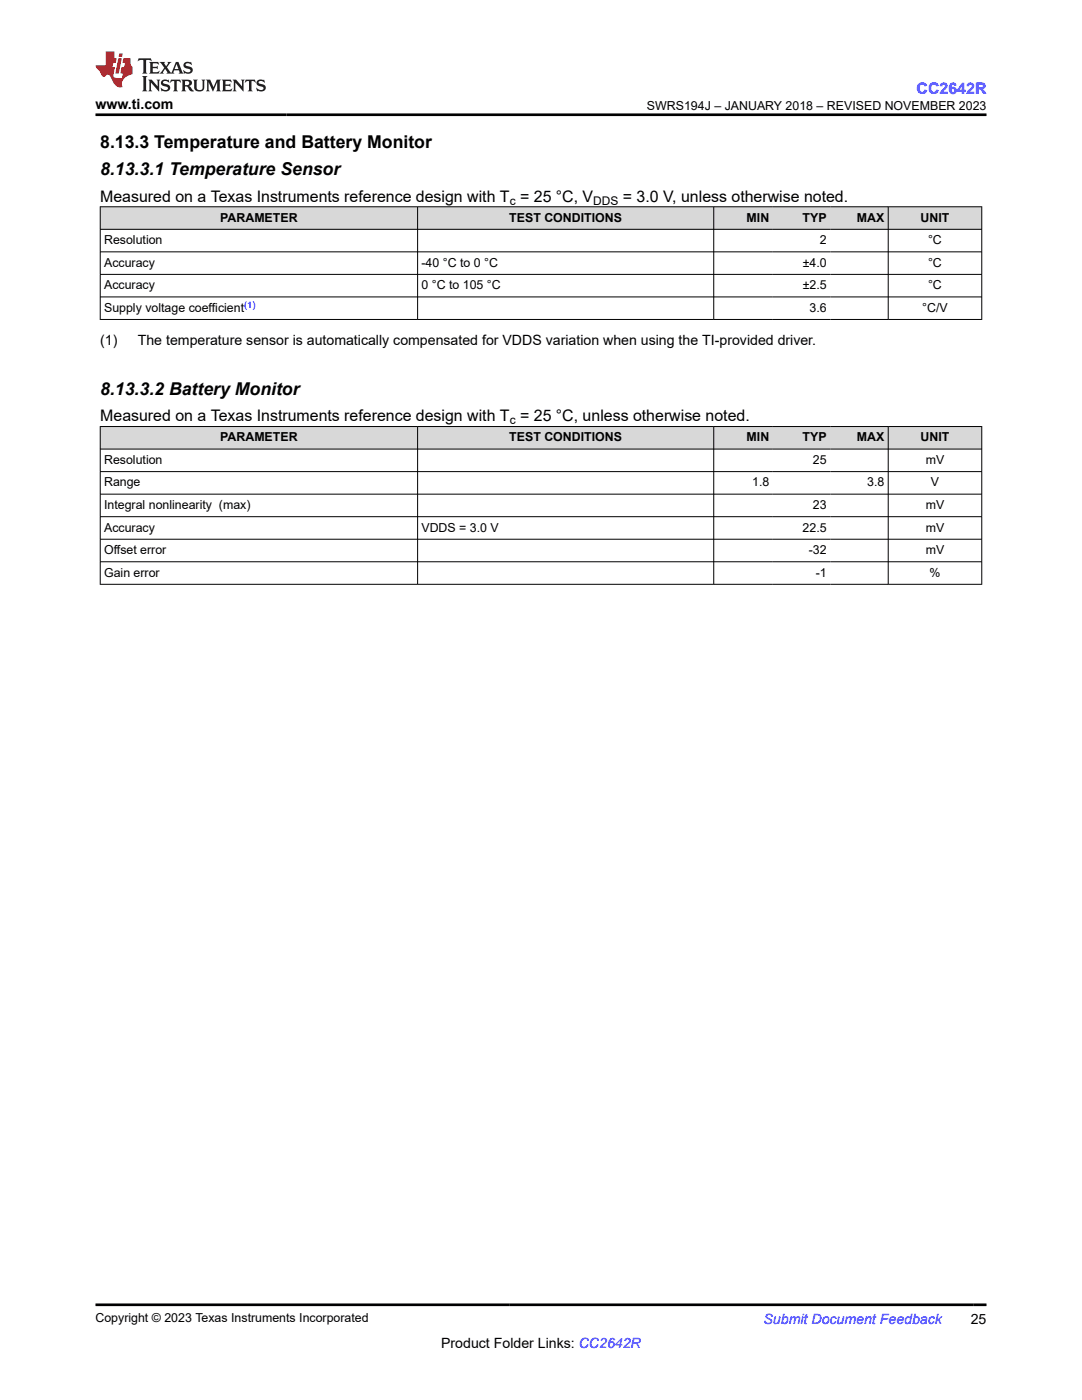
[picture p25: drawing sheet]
<svg xmlns="http://www.w3.org/2000/svg" width="216mm" height="279mm" viewBox="0 0 216 279" stroke-linecap="round" stroke-linejoin="round" font-family="sans-serif">
<defs><g id="words">
<g font-size="3.5">
<text x="20" y="29.6">8.13.3 Temperature and Battery Monitor</text>
<text x="20" y="34.9">8.13.3.1 Temperature Sensor</text>
<text x="20" y="78.7">8.13.3.2 Battery Monitor</text>
</g>
<text font-size="3.2" fill="#00f" x="182.9" y="18.7">CC2642R</text>
<g font-size="3.2">
<text x="20" y="40.2">Measured on a Texas Instruments reference design with T = 25 °C, V</text>
<text x="124.3" y="40.2">= 3.0 V, unless otherwise noted.</text>
<text x="20" y="84.1">Measured on a Texas Instruments reference design with T = 25 °C, unless otherwise noted.</text>
</g>
<g font-size="2.8">
<text x="19" y="21.8">www.ti.com</text>
<text x="20" y="68.9">(1)</text>
<text x="27.5" y="68.9">The temperature sensor is automatically compensated for VDDS variation when using the TI-provided driver.</text>
<text x="88" y="269">Product Folder Links: CC2642R</text>
<text x="193.7" y="264.2">25</text>
</g>
<text font-size="2.8" fill="#00f" x="152.4" y="264.2">Submit Document Feedback</text>
<g font-size="2.5">
<text x="129.1" y="21.9">SWRS194J – JANUARY 2018 – REVISED NOVEMBER 2023</text>
<text x="43.9" y="44.2">PARAMETER</text>
<text x="101.6" y="44.2">TEST CONDITIONS</text>
<text x="149" y="44.2">MIN</text>
<text x="160.2" y="44.2">TYP</text>
<text x="171" y="44.2">MAX</text>
<text x="183.7" y="44.2">UNIT</text>
<text x="20.8" y="48.7">Resolution</text>
<text x="20.8" y="53.2">Accuracy</text>
<text x="84.1" y="53.2">-40 °C to 0 °C</text>
<text x="160.2" y="53.2">±4.0</text>
<text x="163.6" y="48.7">2</text>
<text x="185.2" y="48.7">°C</text>
<text x="185.2" y="53.2">°C</text>
<text x="20.8" y="57.7">Accuracy</text>
<text x="84.1" y="57.7">0 °C to 105 °C</text>
<text x="160.2" y="57.7">±2.5</text>
<text x="185.2" y="57.7">°C</text>
<text x="20.8" y="62.2">Supply voltage coefficient</text>
<text x="161.5" y="62.2">3.6</text>
<text x="184" y="62.2">°C/V</text>
<text x="43.9" y="88.1">PARAMETER</text>
<text x="101.6" y="88.1">TEST CONDITIONS</text>
<text x="149" y="88.1">MIN</text>
<text x="160.2" y="88.1">TYP</text>
<text x="171" y="88.1">MAX</text>
<text x="183.7" y="88.1">UNIT</text>
<text x="20.8" y="92.6">Resolution</text>
<text x="162.2" y="92.6">25</text>
<text x="184.7" y="92.6">mV</text>
<text x="20.8" y="97.1">Range</text>
<text x="20.8" y="101.6">Integral nonlinearity (max)</text>
<text x="150.1" y="97.1">1.8</text>
<text x="162.2" y="101.6">23</text>
<text x="173" y="97.1">3.8</text>
<text x="184.7" y="101.6">mV</text>
<text x="185.7" y="97.1">V</text>
<text x="20.8" y="106.1">Accuracy</text>
<text x="84.1" y="106.1">VDDS = 3.0 V</text>
<text x="160.2" y="106.1">22.5</text>
<text x="184.7" y="106.1">mV</text>
<text x="20.8" y="110.6">Offset error</text>
<text x="161.4" y="110.6">-32</text>
<text x="184.7" y="110.6">mV</text>
<text x="20.8" y="115.1">Gain error</text>
<text x="162.8" y="115.1">-1</text>
<text x="185.5" y="115.1">%</text>
<text x="19" y="263.9">Copyright © 2023 Texas Instruments Incorporated</text>
</g>
<g font-size="2.4">
<text x="101.7" y="40.8">c</text>
<text x="118.4" y="40.8">DDS</text>
<text x="101.7" y="84.7">c</text>
</g>
<text font-size="1.9" fill="#00f" x="48.7" y="61.4">(1)</text>
</g></defs>
<g fill="#d8d8d8">
<path d="M20 41.3h175.9v4.5h-175.9z" fill-rule="evenodd"/>
<path d="M20.1 41.3h63.2v4.4h-63.2z" fill-rule="evenodd"/>
<path d="M83.4 41.3h59v4.4h-59z" fill-rule="evenodd"/>
<path d="M142.5 41.3h11.7v4.4h-11.7z" fill-rule="evenodd"/>
<path d="M154.2 41.3h11.5v4.4h-11.5z" fill-rule="evenodd"/>
<path d="M165.7 41.3h11.5v4.4h-11.5z" fill-rule="evenodd"/>
<path d="M177.3 41.3h18.5v4.4h-18.5z" fill-rule="evenodd"/>
</g>
<path d="M19.9 41.3h176.1M19.9 45.8h176.1M19.9 50.3h176.1M19.9 54.8h176.1M19.9 59.3h176.1M20 41.2v22.6M83.3 41.2v22.6M142.4 41.2v22.6M177.2 41.2v22.6M195.9 41.2v22.6M19.9 63.8h176.1" fill="none" stroke="#000" stroke-width=".2"/>
<g fill="#d8d8d8">
<path d="M20 85.1h175.9v4.5h-175.9z" fill-rule="evenodd"/>
<path d="M20.1 85.2h63.2v4.4h-63.2z" fill-rule="evenodd"/>
<path d="M83.4 85.2h59v4.4h-59z" fill-rule="evenodd"/>
<path d="M142.5 85.2h11.7v4.4h-11.7z" fill-rule="evenodd"/>
<path d="M154.2 85.2h11.5v4.4h-11.5z" fill-rule="evenodd"/>
<path d="M165.7 85.2h11.5v4.4h-11.5z" fill-rule="evenodd"/>
<path d="M177.3 85.2h18.5v4.4h-18.5z" fill-rule="evenodd"/>
</g>
<g fill="none" stroke="#000" stroke-width=".2">
<path d="M19.9 85.1h176.1M19.9 89.6h176.1M19.9 94.1h176.1M19.9 98.6h176.1M20 85.1v31.6M83.3 85.1v31.6M142.4 85.1v31.6M177.2 85.1v31.6M195.9 85.1v31.6M19.9 103.1h176.1M19.9 107.6h176.1M19.9 112.1h176.1"/>
<path d="M19.9 116.6h176.1"/>
</g>
<path d="M27.7 11.6l-.2 .6 .5-.2h.6v.1v2.2l-.2 .4h1l-.2-.4v-2.2v-.1h.5l.5 .2-.1-.6zM29.8 12.4l.2 .3v1.6l-.2 .4h1.9l.1-.6a1.08 1.08 0 0 1-1.3 .2v-.7h.6l.4 .2v-.7l-.4 .2h-.6v-.5l.2-.2a1 1 0 0 1 1 .3l-.1-.5zM31.8 12.4l1 1.1-1 1.2h.9l-.2-.2 .4-.8 .5 .8-.2 .2h1.6l-.2-.2 .1-.5h1l.1 .5-.1 .2h.9l-.2-.4-.8-1.9h-.5l-1 2.1-.8-1.1 .9-1h-.8l.2 .2-.5 .6-.3-.6 .1-.2zM35.2 12.8l.4 1h-.8zM36.8 12.5a.65 .65 0 0 0-.2 .7 .65 .65 0 0 0 .6 .5l.7 .1 .1 .3a.79 .79 0 0 1-.7 .4 .79 .79 0 0 1-.7-.5l.1 .7 .2-.1a.93 .93 0 0 0 1.1 0 .93 .93 0 0 0 .4-.9 1.46 1.46 0 0 0-1.2-.6l-.1-.3a1.09 1.09 0 0 1 1.2 .2l-.2-.6-.1 .1-.6-.2zM28.4 15.2l.2 .4v2.2l-.2 .4h1l-.2-.4v-2.2l.2-.4zM29.6 15.9l.2 .4v1.5l-.2 .4h.8l-.3-.4v-1.3l1.7 1.8v-2l.2-.4h-.8l.2 .2 .1 1.1-1.2-1.3zM32.3 16a.65 .65 0 0 0-.2 .8 .65 .65 0 0 0 .7 .4l.6 .2 .1 .2a.79 .79 0 0 1-.7 .4 .79 .79 0 0 1-.7-.5l.1 .7 .2-.1a.93 .93 0 0 0 1.1 .1 .93 .93 0 0 0 .4-1 1.46 1.46 0 0 0-1.2-.5l-.1-.4a1.09 1.09 0 0 1 1.2 .2l-.2-.6-.1 .1-.6-.1zM34.1 15.9l-.1 .6a.63 .63 0 0 1 .7-.3l.1 1.6-.3 .4h1l-.2-.4v-1.6a.66 .66 0 0 1 .8 .3l-.1-.6zM36.2 15.9l.2 .4v1.5l-.2 .4h.9l-.2-.2v-.7h.5l.1 .2a.79 .79 0 0 0 1.2 .6l-1-.9a.61 .61 0 0 0 .6-.6 .61 .61 0 0 0-.5-.7zM36.9 16.2h.2a.47 .47 0 0 1 .5 .1 .47 .47 0 0 1 .1 .5l-.2 .1-.6 .1zM38.5 15.9l.2 .2a2.27 2.27 0 0 0 .4 2 1.04 1.04 0 0 0 1.7-.7v-1.3l.2-.2h-.8l.2 .4v1.1a.6 .6 0 0 1-.6 .6 .6 .6 0 0 1-.6-.6v-1.1l.3-.4zM41.1 15.9l.2 .4v1.5l-.2 .4h.7l-.2-.4v-1.4l.9 1.9 .8-1.9v1.4l-.2 .4h1l-.3-.4v-1.5l.3-.4h-.8l-.7 1.5-.7-1.5zM44.3 15.9l.2 .4v1.5l-.2 .4h1.9l.1-.6a1.09 1.09 0 0 1-1.3 .2v-.7h.6l.4 .2v-.6l-.4 .2h-.6v-.6l.2-.1a1.01 1.01 0 0 1 1 .3l-.1-.6zM46.4 15.9l.3 .4v1.5l-.3 .4h.8l-.2-.4v-1.3l1.6 1.8v-2l.2-.4h-.7l.2 .2v1.1l-1.2-1.3zM49 15.9l-.1 .6a.63 .63 0 0 1 .8-.3v1.6l-.3 .4h1l-.2-.4v-1.6a.66 .66 0 0 1 .8 .3l-.1-.6zM51.4 16a.65 .65 0 0 0-.2 .8 .65 .65 0 0 0 .6 .4l.6 .2 .2 .2a.79 .79 0 0 1-.8 .4 .79 .79 0 0 1-.6-.5l.1 .7 .2-.1a.93 .93 0 0 0 1 .1 .93 .93 0 0 0 .5-1 1.46 1.46 0 0 0-1.3-.5l-.1-.4a1.09 1.09 0 0 1 1.3 .2l-.2-.6-.2 .1-.5-.1z" fill="#231f20"/>
<path d="M21.1 10.3v2.7h-2.1l.1 .4 .9 1a.95 .95 0 0 0 .9 .9 .59 .59 0 0 1 .6-.4 .59 .59 0 0 1 .5 .3l.4 .8a1.59 1.59 0 0 0 2.1 1.4 1.61 1.61 0 0 1 1-2.3l1-.3-.1-1.5a1.59 1.59 0 0 1-.4-1.7h-1.4l-.2 .9h.5l-.1 .9h-.5l-.2 .9v.3l.4 .1-.2 .9h-.6a.73 .73 0 0 1-1.1-.7l.3-1.5h-.5l.2-.9h.5l.2-.9h-.5v-1.3zM23.6 11.6l-.6 3.1h.7l.6-3.1zM23.8 10.7l-.1 .6h.7l.1-.6z" fill="#ed1c24"/>
<path d="M19 22.9h177.8M19 260.4h177.8" fill="none" stroke="#000" stroke-width=".53"/>
<use href="#words"/>
</svg>
